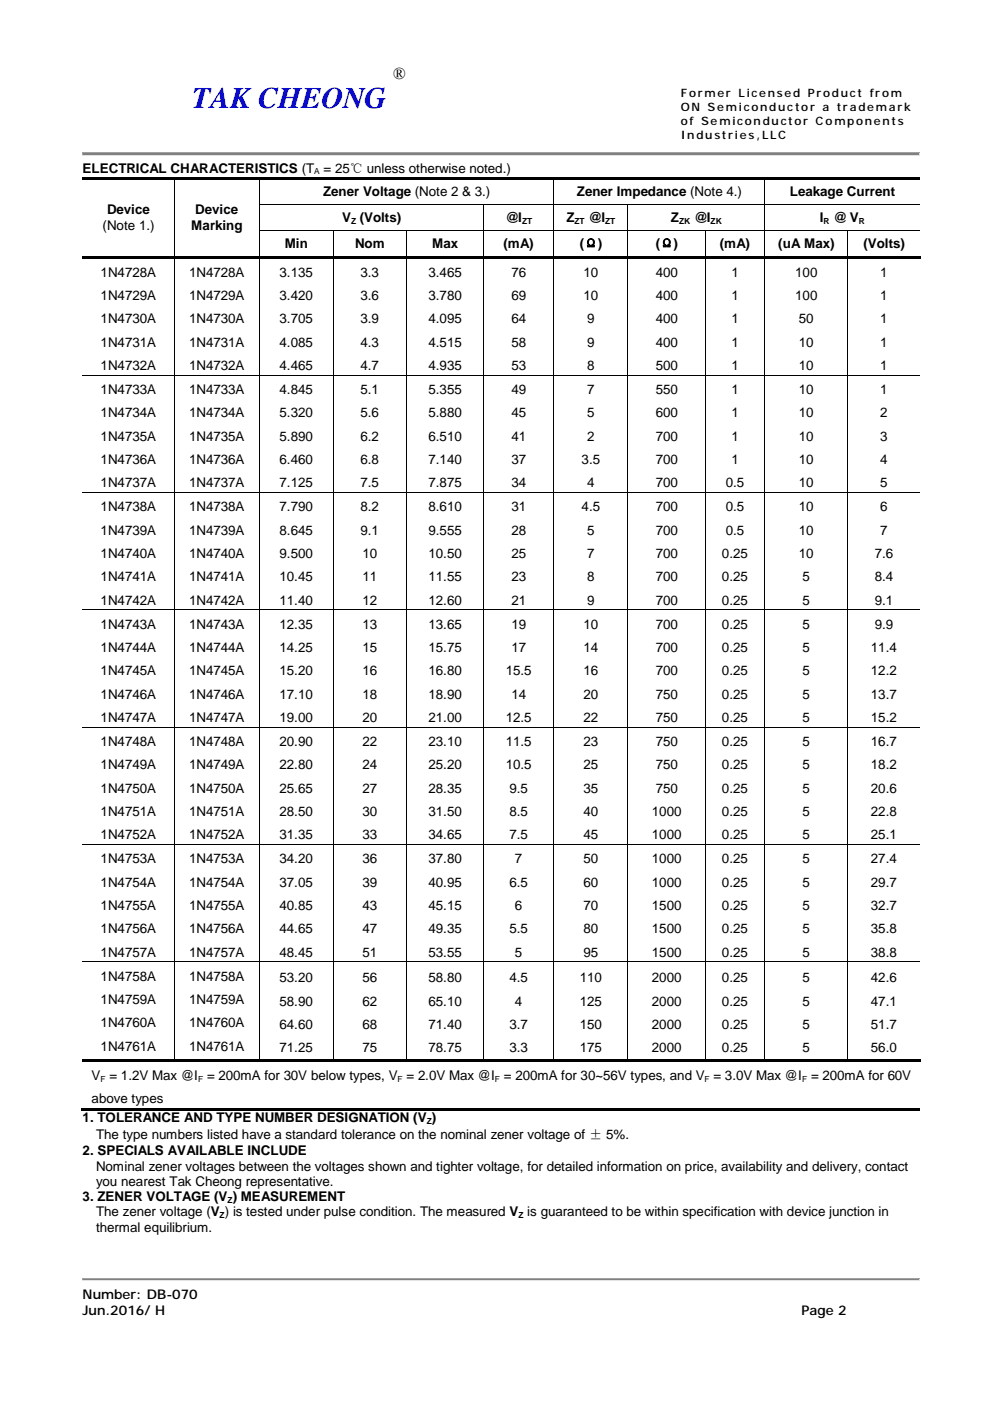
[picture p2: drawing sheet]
<svg xmlns="http://www.w3.org/2000/svg" width="210mm" height="297mm" viewBox="0 0 210 297" stroke-linecap="round" stroke-linejoin="round" font-family="sans-serif">
<defs><g id="words">
<text font-size="6.3" fill="#00f" x="40.8" y="22.8">TAK CHEONG</text>
<text font-size="3.5" x="83.4" y="16.8">®</text>
<g font-size="2.8">
<text x="17.5" y="36.6">ELECTRICAL CHARACTERISTICS (T = 25℃ unless otherwise noted.)</text>
<text x="68.5" y="41.6">Zener Voltage (Note 2 &amp; 3.)</text>
<text x="122.3" y="41.6">Zener Impedance (Note 4.)</text>
<text x="167.5" y="41.6">Leakage Current</text>
<text x="22.7" y="45.4">Device</text>
<text x="41.4" y="45.4">Device</text>
<text x="72.5" y="47.1">V (Volts)</text>
<text x="107.1" y="47.1">@I</text>
<text x="120.1" y="47.1">Z</text>
<text x="124.8" y="47.1">@I</text>
<text x="142.2" y="47.1">Z</text>
<text x="147.1" y="47.1">@I</text>
<text x="173.8" y="47.1">I</text>
<text x="176.7" y="47.1">@ V</text>
<text x="21.8" y="48.7">(Note 1.)</text>
<text x="40.6" y="48.7">Marking</text>
<text x="60.4" y="52.5">Min</text>
<text x="75.3" y="52.5">Nom</text>
<text x="91.6" y="52.5">Max</text>
<text x="106.8" y="52.5">(mA)</text>
<text x="122.9" y="52.6">(Ω)</text>
<text x="139" y="52.6">(Ω)</text>
<text x="152.6" y="52.5">(mA)</text>
<text x="165" y="52.5">(uA Max)</text>
<text x="183" y="52.5">(Volts)</text>
<text x="21.3" y="58.7">1N4728A</text>
<text x="40.1" y="58.7">1N4728A</text>
<text x="59.3" y="58.7">3.135</text>
<text x="76.4" y="58.7">3.3</text>
<text x="90.8" y="58.7">3.465</text>
<text x="108.4" y="58.7">76</text>
<text x="123.7" y="58.7">10</text>
<text x="139" y="58.7">400</text>
<text x="155.1" y="58.7">1</text>
<text x="168.6" y="58.7">100</text>
<text x="186.6" y="58.7">1</text>
<text x="21.3" y="63.7">1N4729A</text>
<text x="40.1" y="63.7">1N4729A</text>
<text x="59.3" y="63.7">3.420</text>
<text x="76.4" y="63.7">3.6</text>
<text x="90.8" y="63.7">3.780</text>
<text x="108.4" y="63.7">69</text>
<text x="123.7" y="63.7">10</text>
<text x="139" y="63.7">400</text>
<text x="155.1" y="63.7">1</text>
<text x="168.6" y="63.7">100</text>
<text x="186.6" y="63.7">1</text>
<text x="21.3" y="68.6">1N4730A</text>
<text x="40.1" y="68.6">1N4730A</text>
<text x="59.3" y="68.6">3.705</text>
<text x="76.4" y="68.6">3.9</text>
<text x="90.8" y="68.6">4.095</text>
<text x="108.4" y="68.6">64</text>
<text x="124.5" y="68.6">9</text>
<text x="139" y="68.6">400</text>
<text x="155.1" y="68.6">1</text>
<text x="169.4" y="68.6">50</text>
<text x="186.6" y="68.6">1</text>
<text x="21.3" y="73.5">1N4731A</text>
<text x="40.1" y="73.5">1N4731A</text>
<text x="59.3" y="73.5">4.085</text>
<text x="76.4" y="73.5">4.3</text>
<text x="90.8" y="73.5">4.515</text>
<text x="108.4" y="73.5">58</text>
<text x="124.5" y="73.5">9</text>
<text x="139" y="73.5">400</text>
<text x="155.1" y="73.5">1</text>
<text x="169.4" y="73.5">10</text>
<text x="186.6" y="73.5">1</text>
<text x="21.3" y="78.5">1N4732A</text>
<text x="21.3" y="83.6">1N4733A</text>
<text x="40.1" y="78.5">1N4732A</text>
<text x="40.1" y="83.6">1N4733A</text>
<text x="59.3" y="78.5">4.465</text>
<text x="59.3" y="83.6">4.845</text>
<text x="76.4" y="78.5">4.7</text>
<text x="76.4" y="83.6">5.1</text>
<text x="90.8" y="78.5">4.935</text>
<text x="90.8" y="83.6">5.355</text>
<text x="108.4" y="78.5">53</text>
<text x="108.4" y="83.6">49</text>
<text x="124.5" y="78.5">8</text>
<text x="124.5" y="83.6">7</text>
<text x="139" y="78.5">500</text>
<text x="139" y="83.6">550</text>
<text x="155.1" y="78.5">1</text>
<text x="155.1" y="83.6">1</text>
<text x="169.4" y="78.5">10</text>
<text x="169.4" y="83.6">10</text>
<text x="186.6" y="78.5">1</text>
<text x="186.6" y="83.6">1</text>
<text x="21.3" y="88.5">1N4734A</text>
<text x="40.1" y="88.5">1N4734A</text>
<text x="59.3" y="88.5">5.320</text>
<text x="76.4" y="88.5">5.6</text>
<text x="90.8" y="88.5">5.880</text>
<text x="108.4" y="88.5">45</text>
<text x="124.5" y="88.5">5</text>
<text x="139" y="88.5">600</text>
<text x="155.1" y="88.5">1</text>
<text x="169.4" y="88.5">10</text>
<text x="186.6" y="88.5">2</text>
<text x="21.3" y="93.5">1N4735A</text>
<text x="40.1" y="93.5">1N4735A</text>
<text x="59.3" y="93.5">5.890</text>
<text x="76.4" y="93.5">6.2</text>
<text x="90.8" y="93.5">6.510</text>
<text x="108.4" y="93.5">41</text>
<text x="124.5" y="93.5">2</text>
<text x="139" y="93.5">700</text>
<text x="155.1" y="93.5">1</text>
<text x="169.4" y="93.5">10</text>
<text x="186.6" y="93.5">3</text>
<text x="21.3" y="98.4">1N4736A</text>
<text x="40.1" y="98.4">1N4736A</text>
<text x="59.3" y="98.4">6.460</text>
<text x="76.4" y="98.4">6.8</text>
<text x="90.8" y="98.4">7.140</text>
<text x="108.4" y="98.4">37</text>
<text x="123.3" y="98.4">3.5</text>
<text x="139" y="98.4">700</text>
<text x="155.1" y="98.4">1</text>
<text x="169.4" y="98.4">10</text>
<text x="186.6" y="98.4">4</text>
<text x="21.3" y="103.3">1N4737A</text>
<text x="40.1" y="103.3">1N4737A</text>
<text x="59.3" y="103.3">7.125</text>
<text x="76.4" y="103.3">7.5</text>
<text x="90.8" y="103.3">7.875</text>
<text x="108.4" y="103.3">34</text>
<text x="124.5" y="103.3">4</text>
<text x="139" y="103.3">700</text>
<text x="153.9" y="103.3">0.5</text>
<text x="169.4" y="103.3">10</text>
<text x="186.6" y="103.3">5</text>
<text x="21.3" y="108.4">1N4738A</text>
<text x="21.3" y="113.4">1N4739A</text>
<text x="40.1" y="108.4">1N4738A</text>
<text x="40.1" y="113.4">1N4739A</text>
<text x="59.3" y="108.4">7.790</text>
<text x="59.3" y="113.4">8.645</text>
<text x="76.4" y="108.4">8.2</text>
<text x="76.4" y="113.4">9.1</text>
<text x="90.8" y="108.4">8.610</text>
<text x="90.8" y="113.4">9.555</text>
<text x="108.4" y="108.4">31</text>
<text x="108.4" y="113.4">28</text>
<text x="123.3" y="108.4">4.5</text>
<text x="124.5" y="113.4">5</text>
<text x="139" y="108.4">700</text>
<text x="139" y="113.4">700</text>
<text x="153.9" y="108.4">0.5</text>
<text x="153.9" y="113.4">0.5</text>
<text x="169.4" y="108.4">10</text>
<text x="169.4" y="113.4">10</text>
<text x="186.6" y="108.4">6</text>
<text x="186.6" y="113.4">7</text>
<text x="21.3" y="118.3">1N4740A</text>
<text x="40.1" y="118.3">1N4740A</text>
<text x="59.3" y="118.3">9.500</text>
<text x="76.8" y="118.3">10</text>
<text x="90.8" y="118.3">10.50</text>
<text x="108.4" y="118.3">25</text>
<text x="124.5" y="118.3">7</text>
<text x="139" y="118.3">700</text>
<text x="153.1" y="118.3">0.25</text>
<text x="169.4" y="118.3">10</text>
<text x="185.5" y="118.3">7.6</text>
<text x="21.3" y="123.3">1N4741A</text>
<text x="40.1" y="123.3">1N4741A</text>
<text x="59.3" y="123.3">10.45</text>
<text x="76.8" y="123.3">11</text>
<text x="90.8" y="123.3">11.55</text>
<text x="108.4" y="123.3">23</text>
<text x="124.5" y="123.3">8</text>
<text x="139" y="123.3">700</text>
<text x="153.1" y="123.3">0.25</text>
<text x="170.2" y="123.3">5</text>
<text x="185.5" y="123.3">8.4</text>
<text x="21.3" y="128.2">1N4742A</text>
<text x="40.1" y="128.2">1N4742A</text>
<text x="59.3" y="128.2">11.40</text>
<text x="76.8" y="128.2">12</text>
<text x="90.8" y="128.2">12.60</text>
<text x="108.4" y="128.2">21</text>
<text x="124.5" y="128.2">9</text>
<text x="139" y="128.2">700</text>
<text x="153.1" y="128.2">0.25</text>
<text x="170.2" y="128.2">5</text>
<text x="185.5" y="128.2">9.1</text>
<text x="21.3" y="133.3">1N4743A</text>
<text x="40.1" y="133.3">1N4743A</text>
<text x="59.3" y="133.3">12.35</text>
<text x="76.8" y="133.3">13</text>
<text x="90.8" y="133.3">13.65</text>
<text x="108.4" y="133.3">19</text>
<text x="123.7" y="133.3">10</text>
<text x="139" y="133.3">700</text>
<text x="153.1" y="133.3">0.25</text>
<text x="170.2" y="133.3">5</text>
<text x="185.5" y="133.3">9.9</text>
<text x="21.3" y="138.2">1N4744A</text>
<text x="21.3" y="143.2">1N4745A</text>
<text x="40.1" y="138.2">1N4744A</text>
<text x="40.1" y="143.2">1N4745A</text>
<text x="59.3" y="138.2">14.25</text>
<text x="59.3" y="143.2">15.20</text>
<text x="76.8" y="138.2">15</text>
<text x="76.8" y="143.2">16</text>
<text x="90.8" y="138.2">15.75</text>
<text x="90.8" y="143.2">16.80</text>
<text x="107.2" y="143.2">15.5</text>
<text x="108.4" y="138.2">17</text>
<text x="123.7" y="138.2">14</text>
<text x="123.7" y="143.2">16</text>
<text x="139" y="138.2">700</text>
<text x="139" y="143.2">700</text>
<text x="153.1" y="138.2">0.25</text>
<text x="153.1" y="143.2">0.25</text>
<text x="170.2" y="138.2">5</text>
<text x="170.2" y="143.2">5</text>
<text x="184.7" y="138.2">11.4</text>
<text x="184.7" y="143.2">12.2</text>
<text x="21.3" y="148.2">1N4746A</text>
<text x="40.1" y="148.2">1N4746A</text>
<text x="59.3" y="148.2">17.10</text>
<text x="76.8" y="148.2">18</text>
<text x="90.8" y="148.2">18.90</text>
<text x="108.4" y="148.2">14</text>
<text x="123.7" y="148.2">20</text>
<text x="139" y="148.2">750</text>
<text x="153.1" y="148.2">0.25</text>
<text x="170.2" y="148.2">5</text>
<text x="184.7" y="148.2">13.7</text>
<text x="21.3" y="153.1">1N4747A</text>
<text x="40.1" y="153.1">1N4747A</text>
<text x="59.3" y="153.1">19.00</text>
<text x="76.8" y="153.1">20</text>
<text x="90.8" y="153.1">21.00</text>
<text x="107.2" y="153.1">12.5</text>
<text x="123.7" y="153.1">22</text>
<text x="139" y="153.1">750</text>
<text x="153.1" y="153.1">0.25</text>
<text x="170.2" y="153.1">5</text>
<text x="184.7" y="153.1">15.2</text>
<text x="21.3" y="158.2">1N4748A</text>
<text x="40.1" y="158.2">1N4748A</text>
<text x="59.3" y="158.2">20.90</text>
<text x="76.8" y="158.2">22</text>
<text x="90.8" y="158.2">23.10</text>
<text x="107.2" y="158.2">11.5</text>
<text x="123.7" y="158.2">23</text>
<text x="139" y="158.2">750</text>
<text x="153.1" y="158.2">0.25</text>
<text x="170.2" y="158.2">5</text>
<text x="184.7" y="158.2">16.7</text>
<text x="21.3" y="163.1">1N4749A</text>
<text x="40.1" y="163.1">1N4749A</text>
<text x="59.3" y="163.1">22.80</text>
<text x="76.8" y="163.1">24</text>
<text x="90.8" y="163.1">25.20</text>
<text x="107.2" y="163.1">10.5</text>
<text x="123.7" y="163.1">25</text>
<text x="139" y="163.1">750</text>
<text x="153.1" y="163.1">0.25</text>
<text x="170.2" y="163.1">5</text>
<text x="184.7" y="163.1">18.2</text>
<text x="21.3" y="168">1N4750A</text>
<text x="21.3" y="173">1N4751A</text>
<text x="40.1" y="168">1N4750A</text>
<text x="40.1" y="173">1N4751A</text>
<text x="59.3" y="168">25.65</text>
<text x="59.3" y="173">28.50</text>
<text x="76.8" y="168">27</text>
<text x="76.8" y="173">30</text>
<text x="90.8" y="168">28.35</text>
<text x="90.8" y="173">31.50</text>
<text x="108" y="168">9.5</text>
<text x="108" y="173">8.5</text>
<text x="123.7" y="168">35</text>
<text x="123.7" y="173">40</text>
<text x="138.2" y="173">1000</text>
<text x="139" y="168">750</text>
<text x="153.1" y="168">0.25</text>
<text x="153.1" y="173">0.25</text>
<text x="170.2" y="168">5</text>
<text x="170.2" y="173">5</text>
<text x="184.7" y="168">20.6</text>
<text x="184.7" y="173">22.8</text>
<text x="21.3" y="178">1N4752A</text>
<text x="40.1" y="178">1N4752A</text>
<text x="59.3" y="178">31.35</text>
<text x="76.8" y="178">33</text>
<text x="90.8" y="178">34.65</text>
<text x="108" y="178">7.5</text>
<text x="123.7" y="178">45</text>
<text x="138.2" y="178">1000</text>
<text x="153.1" y="178">0.25</text>
<text x="170.2" y="178">5</text>
<text x="184.7" y="178">25.1</text>
<text x="21.3" y="183.1">1N4753A</text>
<text x="40.1" y="183.1">1N4753A</text>
<text x="59.3" y="183.1">34.20</text>
<text x="76.8" y="183.1">36</text>
<text x="90.8" y="183.1">37.80</text>
<text x="109.2" y="183.1">7</text>
<text x="123.7" y="183.1">50</text>
<text x="138.2" y="183.1">1000</text>
<text x="153.1" y="183.1">0.25</text>
<text x="170.2" y="183.1">5</text>
<text x="184.7" y="183.1">27.4</text>
<text x="21.3" y="188">1N4754A</text>
<text x="40.1" y="188">1N4754A</text>
<text x="59.3" y="188">37.05</text>
<text x="76.8" y="188">39</text>
<text x="90.8" y="188">40.95</text>
<text x="108" y="188">6.5</text>
<text x="123.7" y="188">60</text>
<text x="138.2" y="188">1000</text>
<text x="153.1" y="188">0.25</text>
<text x="170.2" y="188">5</text>
<text x="184.7" y="188">29.7</text>
<text x="21.3" y="192.9">1N4755A</text>
<text x="21.3" y="197.9">1N4756A</text>
<text x="40.1" y="192.9">1N4755A</text>
<text x="40.1" y="197.9">1N4756A</text>
<text x="59.3" y="192.9">40.85</text>
<text x="59.3" y="197.9">44.65</text>
<text x="76.8" y="192.9">43</text>
<text x="76.8" y="197.9">47</text>
<text x="90.8" y="192.9">45.15</text>
<text x="90.8" y="197.9">49.35</text>
<text x="108" y="197.9">5.5</text>
<text x="109.2" y="192.9">6</text>
<text x="123.7" y="192.9">70</text>
<text x="123.7" y="197.9">80</text>
<text x="138.2" y="192.9">1500</text>
<text x="138.2" y="197.9">1500</text>
<text x="153.1" y="192.9">0.25</text>
<text x="153.1" y="197.9">0.25</text>
<text x="170.2" y="192.9">5</text>
<text x="170.2" y="197.9">5</text>
<text x="184.7" y="192.9">32.7</text>
<text x="184.7" y="197.9">35.8</text>
<text x="21.3" y="202.8">1N4757A</text>
<text x="40.1" y="202.8">1N4757A</text>
<text x="59.3" y="202.8">48.45</text>
<text x="76.8" y="202.8">51</text>
<text x="90.8" y="202.8">53.55</text>
<text x="109.2" y="202.8">5</text>
<text x="123.7" y="202.8">95</text>
<text x="138.2" y="202.8">1500</text>
<text x="153.1" y="202.8">0.25</text>
<text x="170.2" y="202.8">5</text>
<text x="184.7" y="202.8">38.8</text>
<text x="21.3" y="207.9">1N4758A</text>
<text x="40.1" y="207.9">1N4758A</text>
<text x="59.3" y="208.3">53.20</text>
<text x="76.8" y="208.3">56</text>
<text x="90.8" y="208.3">58.80</text>
<text x="108" y="208.3">4.5</text>
<text x="122.9" y="208.3">110</text>
<text x="138.2" y="208.3">2000</text>
<text x="153.1" y="208.3">0.25</text>
<text x="170.2" y="208.3">5</text>
<text x="184.7" y="208.3">42.6</text>
<text x="21.3" y="212.9">1N4759A</text>
<text x="40.1" y="212.9">1N4759A</text>
<text x="59.3" y="213.3">58.90</text>
<text x="76.8" y="213.3">62</text>
<text x="90.8" y="213.3">65.10</text>
<text x="109.2" y="213.3">4</text>
<text x="122.9" y="213.3">125</text>
<text x="138.2" y="213.3">2000</text>
<text x="153.1" y="213.3">0.25</text>
<text x="170.2" y="213.3">5</text>
<text x="184.7" y="213.3">47.1</text>
<text x="21.3" y="217.8">1N4760A</text>
<text x="40.1" y="217.8">1N4760A</text>
<text x="59.3" y="218.2">64.60</text>
<text x="76.8" y="218.2">68</text>
<text x="90.8" y="218.2">71.40</text>
<text x="108" y="218.2">3.7</text>
<text x="122.9" y="218.2">150</text>
<text x="138.2" y="218.2">2000</text>
<text x="153.1" y="218.2">0.25</text>
<text x="170.2" y="218.2">5</text>
<text x="184.7" y="218.2">51.7</text>
<text x="21.3" y="222.7">1N4761A</text>
<text x="40.1" y="222.7">1N4761A</text>
<text x="59.3" y="223.1">71.25</text>
<text x="76.8" y="223.1">75</text>
<text x="90.8" y="223.1">78.75</text>
<text x="108" y="223.1">3.3</text>
<text x="122.9" y="223.1">175</text>
<text x="138.2" y="223.1">2000</text>
<text x="153.1" y="223.1">0.25</text>
<text x="170.2" y="223.1">5</text>
<text x="184.7" y="223.1">56.0</text>
<text x="19.4" y="229">V = 1.2V Max @I = 200mA for 30V below types, V = 2.0V Max @I = 200mA for 30~56V types, and V = 3.0V Max @I = 200mA for 60V</text>
<text x="19.4" y="233.9">above types</text>
<text x="17.5" y="238">1. TOLERANCE AND TYPE NUMBER DESIGNATION (V )</text>
<text x="17.5" y="244.9">2. SPECIALS AVAILABLE INCLUDE</text>
<text x="20.4" y="241.5">The type numbers listed have a standard tolerance on the nominal zener voltage of ± 5%.</text>
<text x="20.4" y="248.2">Nominal zener voltages between the voltages shown and tighter voltage, for detailed information on price, availability and delivery, contact</text>
<text x="20.4" y="251.4">you nearest Tak Cheong representative.</text>
<text x="17.5" y="254.6">3. ZENER VOLTAGE (V ) MEASUREMENT</text>
<text x="20.4" y="257.9">The zener voltage (V ) is tested under pulse condition. The measured V is guaranteed to be within specification with device junction in</text>
<text x="20.4" y="261.2">thermal equilibrium.</text>
<text x="17.5" y="275.4">Number: DB-070</text>
<text x="17.5" y="278.8">Jun.2016/ H</text>
<text x="169.9" y="278.8">Page 2</text>
</g>
<g font-size="2.5">
<text x="144.4" y="20.5">Former Licensed Product from</text>
<text x="144.4" y="23.5">ON Semiconductor a trademark</text>
<text x="144.4" y="26.5">of Semiconductor Components</text>
<text x="144.4" y="29.5">Industries,LLC</text>
</g>
<g font-size="1.8">
<text x="66.6" y="37">A</text>
<text x="74.4" y="47.4">Z</text>
<text x="110.7" y="47.4">ZT</text>
<text x="121.8" y="47.4">ZT</text>
<text x="128.3" y="47.4">ZT</text>
<text x="144" y="47.4">ZK</text>
<text x="150.7" y="47.4">ZK</text>
<text x="174.6" y="47.4">R</text>
<text x="182.1" y="47.4">R</text>
<text x="21.3" y="229.3">F</text>
<text x="42" y="229.3">F</text>
<text x="84.3" y="229.3">F</text>
<text x="104.9" y="229.3">F</text>
<text x="149.4" y="229.3">F</text>
<text x="170.1" y="229.3">F</text>
<text x="90.5" y="238.3">Z</text>
<text x="48.3" y="255">Z</text>
<text x="46.6" y="258.2">Z</text>
<text x="109.9" y="258.2">Z</text>
</g>
</g></defs>
<path d="M17.5 32.4h177.5v.5h-177.5z" fill="#808080"/>
<path d="M17.5 32.4l.1 .1z" fill="#a0a0a0"/>
<path d="M17.6 32.4h177.3" fill="none" stroke="#a0a0a0" stroke-width=".21"/>
<path d="M194.9 32.4l.1 .1z" fill="#e3e3e3"/>
<g fill="#a0a0a0">
<path d="M194.9 32.4l.1 .1z"/>
<path d="M17.5 32.5l.1 .3z"/>
</g>
<path d="M194.9 32.5l.1 .3z" fill="#e3e3e3"/>
<path d="M17.5 32.8l.1 .1z" fill="#a0a0a0"/>
<path d="M17.5 32.8l.1 .1z" fill="#e3e3e3"/>
<path d="M17.6 32.9h177.3" fill="none" stroke="#e3e3e3" stroke-width=".21"/>
<path d="M194.9 32.8l.1 .1z" fill="#e3e3e3"/>
<path d="M17.5 271h177.5v.6h-177.5z" fill="#808080"/>
<path d="M17.5 271l.1 .1z" fill="#a0a0a0"/>
<path d="M17.6 271.1h177.3" fill="none" stroke="#a0a0a0" stroke-width=".21"/>
<path d="M194.9 271l.1 .1z" fill="#e3e3e3"/>
<g fill="#a0a0a0">
<path d="M194.9 271l.1 .1z"/>
<path d="M17.5 271.1l.1 .4z"/>
</g>
<path d="M194.9 271.1l.1 .4z" fill="#e3e3e3"/>
<path d="M17.5 271.5l.1 .1z" fill="#a0a0a0"/>
<path d="M17.5 271.5l.1 .1z" fill="#e3e3e3"/>
<path d="M17.6 271.6h177.3" fill="none" stroke="#e3e3e3" stroke-width=".21"/>
<path d="M194.9 271.5l.1 .1z" fill="#e3e3e3"/>
<g fill="#000">
<path d="M17.5 37.5h19.4v.5h-19.4zM36.9 38h.1zM36.9 37.5h.5v.5h-.5zM37.4 37.5h17.5v.5h-17.5zM54.9 38h.2zM54.9 37.5h.6v.5h-.6zM55.5 37.5h61.8v.5h-61.8zM117.3 38h.2zM117.3 37.5h.6v.5h-.6zM117.9 37.5h44.2v.5h-44.2zM162.1 38h.1zM162.1 37.5h.5v.5h-.5z"/>
<path d="M162.6 37.5h32.5v.5h-32.5zM17.5 54.3h19.4v.5h-19.4zM36.9 43.3h.1v.2h-.1zM36.9 48.8h.1v.1h-.1zM36.9 54.8h.1zM36.9 54.3h.5v.5h-.5zM37.4 54.3h17.5v.5h-17.5zM54.9 43.3h.2v.2h-.2zM54.9 48.8h.2v.1h-.2zM54.9 54.8h.2zM54.9 54.3h.6v.5h-.6zM55.5 54.3h15.1v.5h-15.1z"/>
<path d="M70.6 48.8h.1v.1h-.1zM70.6 54.8h.1zM70.6 54.3h.5v.5h-.5zM71.1 54.3h15v.5h-15zM86.1 48.8h.2v.1h-.2zM86.1 54.8h.2zM86.1 54.3h.6v.5h-.6zM86.7 54.3h15.7v.5h-15.7zM102.4 43.3h.2v.2h-.2zM102.4 48.8h.2v.1h-.2zM102.4 54.8h.2zM102.4 54.3h.6v.5h-.6z"/>
<path d="M103 54.3h14.3v.5h-14.3zM117.3 43.3h.2v.2h-.2zM117.3 48.8h.2v.1h-.2zM117.3 54.8h.2zM117.3 54.3h.6v.5h-.6zM117.9 54.3h15.2v.5h-15.2zM133.1 43.3h.1v.2h-.1zM133.1 48.8h.1v.1h-.1zM133.1 54.8h.1zM133.1 54.3h.5v.5h-.5zM133.6 54.3h15.9v.5h-15.9zM149.5 48.8h.2v.1h-.2z"/>
<path d="M149.5 54.8h.2zM149.5 54.3h.5v.5h-.5zM150 54.3h12.1v.5h-12.1zM162.1 43.3h.1v.2h-.1zM162.1 48.8h.1v.1h-.1zM162.1 54.8h.1zM162.1 54.3h.5v.5h-.5zM162.6 54.3h17.1v.5h-17.1zM179.7 48.8h.2v.1h-.2zM179.7 54.8h.2zM179.7 54.3h.5v.5h-.5zM180.2 54.3h14.9v.5h-14.9z"/>
<path d="M36.9 79.4h.1v.2h-.1zM54.9 79.4h.2v.2h-.2zM70.6 79.4h.1v.2h-.1zM86.1 79.4h.2v.2h-.2zM102.4 79.4h.2v.2h-.2zM117.3 79.4h.2v.2h-.2zM133.1 79.4h.1v.2h-.1zM149.5 79.4h.2v.2h-.2zM162.1 79.4h.1v.2h-.1zM179.7 79.4h.2v.2h-.2zM36.9 104.3h.1v.2h-.1zM54.9 104.3h.2v.2h-.2z"/>
<path d="M70.6 104.3h.1v.2h-.1zM86.1 104.3h.2v.2h-.2zM102.4 104.3h.2v.2h-.2zM117.3 104.3h.2v.2h-.2zM133.1 104.3h.1v.2h-.1zM149.5 104.3h.2v.2h-.2zM162.1 104.3h.1v.2h-.1zM179.7 104.3h.2v.2h-.2zM36.9 129.2h.1v.2h-.1zM54.9 129.2h.2v.2h-.2zM70.6 129.2h.1v.2h-.1zM86.1 129.2h.2v.2h-.2z"/>
<path d="M102.4 129.2h.2v.2h-.2zM117.3 129.2h.2v.2h-.2zM133.1 129.2h.1v.2h-.1zM149.5 129.2h.2v.2h-.2zM162.1 129.2h.1v.2h-.1zM179.7 129.2h.2v.2h-.2zM36.9 154.1h.1v.1h-.1zM54.9 154.1h.2v.1h-.2zM70.6 154.1h.1v.1h-.1zM86.1 154.1h.2v.1h-.2zM102.4 154.1h.2v.1h-.2zM117.3 154.1h.2v.1h-.2z"/>
<path d="M133.1 154.1h.1v.1h-.1zM149.5 154.1h.2v.1h-.2zM162.1 154.1h.1v.1h-.1zM179.7 154.1h.2v.1h-.2zM36.9 178.9h.1v.2h-.1zM54.9 178.9h.2v.2h-.2zM70.6 178.9h.1v.2h-.1zM86.1 178.9h.2v.2h-.2zM102.4 178.9h.2v.2h-.2zM117.3 178.9h.2v.2h-.2zM133.1 178.9h.1v.2h-.1zM149.5 178.9h.2v.2h-.2z"/>
<path d="M162.1 178.9h.1v.2h-.1zM179.7 178.9h.2v.2h-.2zM36.9 203.8h.1v.2h-.1zM54.9 203.8h.2v.2h-.2zM70.6 203.8h.1v.2h-.1zM86.1 203.8h.2v.2h-.2zM102.4 203.8h.2v.2h-.2zM117.3 203.8h.2v.2h-.2zM133.1 203.8h.1v.2h-.1zM149.5 203.8h.2v.2h-.2zM162.1 203.8h.1v.2h-.1zM179.7 203.8h.2v.2h-.2z"/>
<path d="M17.3 234.9h177.8v.5h-177.8zM17.5 224.5h19.4v.5h-19.4zM36.9 224.5h.5v.5h-.5zM37.4 224.5h17.5v.5h-17.5zM54.9 224.5h.6v.5h-.6zM55.5 224.5h15.1v.5h-15.1zM70.6 224.5h.5v.5h-.5zM71.1 224.5h15v.5h-15zM86.1 224.5h.6v.5h-.6zM86.7 224.5h15.7v.5h-15.7zM102.4 224.5h.6v.5h-.6zM103 224.5h14.3v.5h-14.3z"/>
<path d="M117.3 224.5h.6v.5h-.6zM117.9 224.5h15.2v.5h-15.2zM133.1 224.5h.5v.5h-.5zM133.6 224.5h15.9v.5h-15.9zM149.5 224.5h.5v.5h-.5zM150 224.5h12.1v.5h-12.1zM162.1 224.5h.5v.5h-.5zM162.6 224.5h17.1v.5h-17.1zM179.7 224.5h.5v.5h-.5zM180.2 224.5h14.9v.5h-14.9z"/>
</g>
<g fill="none" stroke="#000" stroke-width=".21">
<path d="M37 38v5.3M55 38v5.3M117.4 38v5.3M162.1 38v5.3M37 43.5v5.3M37 48.9v5.4M37 54.8v24.6M55 43.5v5.3M55 48.9v5.4M55 54.8v24.6M55.1 43.4h47.3M55.1 48.8h15.5"/>
<path d="M70.7 48.9v5.4M70.7 54.8v24.6M70.7 48.8h15.4M86.2 48.9v5.4M86.2 54.8v24.6M86.3 48.8h16.1M102.5 43.5v5.3M102.5 48.9v5.4M102.5 54.8v24.6M102.6 43.4h14.7M102.6 48.8h14.7M117.4 43.5v5.3"/>
<path d="M117.4 48.9v5.4M117.4 54.8v24.6M117.5 43.4h15.6M117.5 48.8h15.6M133.1 43.5v5.3M133.1 48.9v5.4M133.1 54.8v24.6M133.2 43.4h28.9M133.2 48.8h16.3M149.6 48.9v5.4M149.6 54.8v24.6M149.7 48.8h12.4"/>
<path d="M162.1 43.5v5.3M162.1 48.9v5.4M162.1 54.8v24.6M162.2 43.4h32.9M162.2 48.8h17.5M179.8 48.9v5.4M179.8 54.8v24.6M179.9 48.8h15.2M17.5 79.5h19.4M37 79.6v24.7M37 79.5h17.9M55 79.6v24.7"/>
<path d="M55.1 79.5h15.5M70.7 79.6v24.7M70.7 79.5h15.4M86.2 79.6v24.7M86.3 79.5h16.1M102.5 79.6v24.7M102.6 79.5h14.7M117.4 79.6v24.7M117.5 79.5h15.6M133.1 79.6v24.7M133.2 79.5h16.3M149.6 79.6v24.7"/>
<path d="M149.7 79.5h12.4M162.1 79.6v24.7M162.2 79.5h17.5M179.8 79.6v24.7M179.9 79.5h15.2M17.5 104.4h19.4M37 104.5v24.7M37 104.4h17.9M55 104.5v24.7M55.1 104.4h15.5M70.7 104.5v24.7M70.7 104.4h15.4"/>
<path d="M86.2 104.5v24.7M86.3 104.4h16.1M102.5 104.5v24.7M102.6 104.4h14.7M117.4 104.5v24.7M117.5 104.4h15.6M133.1 104.5v24.7M133.2 104.4h16.3M149.6 104.5v24.7M149.7 104.4h12.4M162.1 104.5v24.7M162.2 104.4h17.5"/>
<path d="M179.8 104.5v24.7M179.9 104.4h15.2M17.5 129.3h19.4M37 129.4v24.7M37 129.3h17.9M55 129.4v24.7M55.1 129.3h15.5M70.7 129.4v24.7M70.7 129.3h15.4M86.2 129.4v24.7M86.3 129.3h16.1M102.5 129.4v24.7"/>
<path d="M102.6 129.3h14.7M117.4 129.4v24.7M117.5 129.3h15.6M133.1 129.4v24.7M133.2 129.3h16.3M149.6 129.4v24.7M149.7 129.3h12.4M162.1 129.4v24.7M162.2 129.3h17.5M179.8 129.4v24.7M179.9 129.3h15.2M17.5 154.2h19.4"/>
<path d="M37 154.2v24.7M37 154.2h17.9M55 154.2v24.7M55.1 154.2h15.5M70.7 154.2v24.7M70.7 154.2h15.4M86.2 154.2v24.7M86.3 154.2h16.1M102.5 154.2v24.7M102.6 154.2h14.7M117.4 154.2v24.7M117.5 154.2h15.6"/>
<path d="M133.1 154.2v24.7M133.2 154.2h16.3M149.6 154.2v24.7M149.7 154.2h12.4M162.1 154.2v24.7M162.2 154.2h17.5M179.8 154.2v24.7M179.9 154.2h15.2M17.5 179h19.4M37 179.1v24.7M37 179h17.9M55 179.1v24.7"/>
<path d="M55.1 179h15.5M70.7 179.1v24.7M70.7 179h15.4M86.2 179.1v24.7M86.3 179h16.1M102.5 179.1v24.7M102.6 179h14.7M117.4 179.1v24.7M117.5 179h15.6M133.1 179.1v24.7M133.2 179h16.3M149.6 179.1v24.7"/>
<path d="M149.7 179h12.4M162.1 179.1v24.7M162.2 179h17.5M179.8 179.1v24.7M179.9 179h15.2M17.5 203.9h19.4M37 204v20.5M37 203.9h17.9M55 204v20.5M55.1 203.9h15.5M70.7 204v20.5M70.7 203.9h15.4"/>
<path d="M86.2 204v20.5M86.3 203.9h16.1M102.5 204v20.5M102.6 203.9h14.7M117.4 204v20.5M117.5 203.9h15.6M133.1 204v20.5M133.2 203.9h16.3M149.6 204v20.5M149.7 203.9h12.4M162.1 204v20.5M162.2 203.9h17.5"/>
<path d="M179.8 204v20.5M179.9 203.9h15.2"/>
</g>
<use href="#words"/>
</svg>
